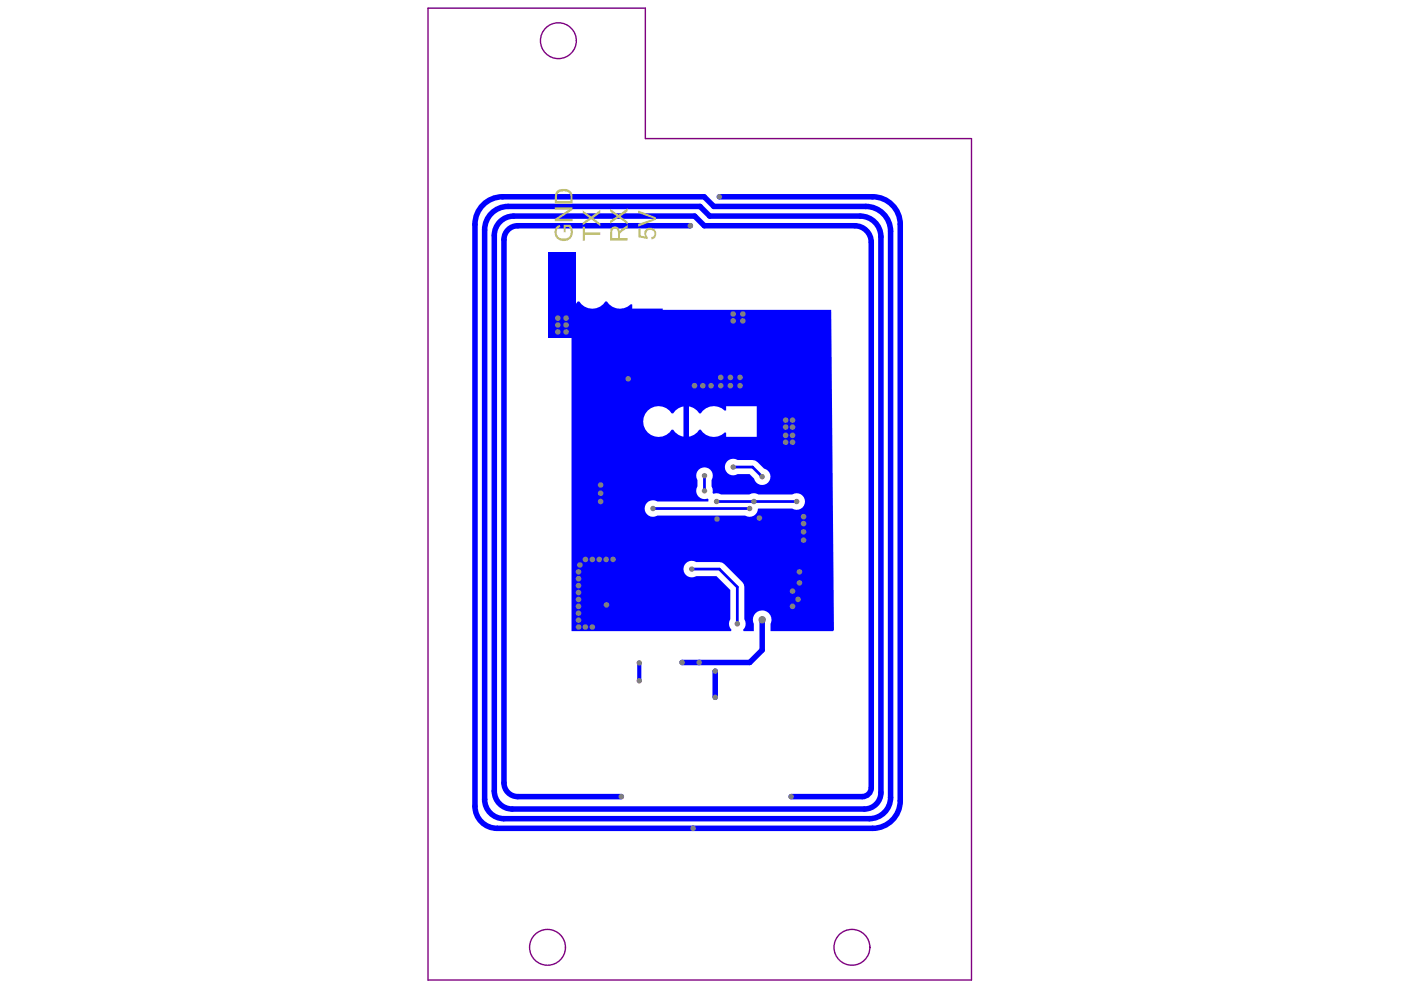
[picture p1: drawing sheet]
<svg xmlns="http://www.w3.org/2000/svg" width="297mm" height="210mm" viewBox="0 0 297 210" stroke-linecap="round" stroke-linejoin="round" font-family="sans-serif">
<g fill="none" stroke="#800080" stroke-width=".29">
<path d="M90.7 1.7h46.1v27.7h69.2v178.4h-115.3z"/>
<circle cx="118.4" cy="8.6" r="3.8"/>
<circle cx="116.1" cy="200.9" r="3.8"/>
<circle cx="180.6" cy="200.9" r="3.8"/>
</g>
<path d="M116.2 62.6v8.9h5v62.3h33.8l.1-.3a1.75 1.75 0 0 1-.3-2.2v-6.2l-2.9-2.9h-4.3a1.76 1.76 0 0 1-2.7-1.5 1.76 1.76 0 0 1 2.7-1.5l5.5 .1 4.3 4.1 .3 .5 .1 .6 .1 6.9a1.76 1.76 0 0 1-.3 2.1l.1 .3h2.1v-1.6a1.97 1.97 0 0 1 1.8-2.8 1.97 1.97 0 0 1 1.8 2.8v1.6h13.2l.2-.2-.6-67.9h-35.7v-.3h-6.5v-.8l-.2-.1a3.3 3.3 0 0 1-5.2-.6h-.2a3.3 3.3 0 0 1-5.6 0h-.3a3.3 3.3 0 0 1-2.2 1.5v-3.2h-1.2v3.2a3.1 3.1 0 0 1-2.6-2.8zM146.1 86.2a3.2 3.2 0 0 1 2.2 1.5h.2a3.3 3.3 0 0 1 5.2-.6l.3-.1v-.9h6.4v6.5h-6.4v-.8l-.3-.1a3.3 3.3 0 0 1-5.2-.6h-.2a3.3 3.3 0 0 1-2.2 1.5zM137.3 87.1a3.3 3.3 0 0 1 5.1 .6h.3a3.3 3.3 0 0 1 2.2-1.5v6.4a3.2 3.2 0 0 1-2.2-1.5h-.3a3.3 3.3 0 0 1-4.8 .8 3.3 3.3 0 0 1-.3-4.8zM154.2 97.8a1.75 1.75 0 0 1 2.2-.3l3.7 .1 1.9 1.8a1.76 1.76 0 0 1 .8 2.9 1.76 1.76 0 0 1-2.9-.8l-1-1h-2.5a1.76 1.76 0 0 1-2.3-.4 1.76 1.76 0 0 1 .1-2.3zM137.2 106.6a1.75 1.75 0 0 1 2.2-.3h10.8v-.4l-.2-.2a1.75 1.75 0 0 1-2-.5 1.75 1.75 0 0 1-.1-2.1v-1.3a1.76 1.76 0 0 1 1.5-2.7 1.76 1.76 0 0 1 1.5 2.7v1.3l.2 .5v.9l.2 .2a1.66 1.66 0 0 1 1.6 .1h6.1a1.75 1.75 0 0 1 1.8 0h7.2a1.76 1.76 0 0 1 2.7 1.5 1.76 1.76 0 0 1-2.7 1.5h-7.2a1.86 1.86 0 0 1-2.8 1.5h-18.6a1.76 1.76 0 0 1-2.3-.4 1.76 1.76 0 0 1 .1-2.3z" fill="#00f"/>
<g fill="none" stroke="#00f" stroke-width="1.2">
<path d="M100.7 47.6v123.4M102.8 48.7v120.8M104.8 49.9v117.8M106.6 41.7h42.7l2 2.1h32.2M106.9 50.8v115.2M107.7 43.8h40.7l2.1 2h31.9M108.9 45.8h38.4l2 2.1h31.9M109.8 47.9h36.6M119.7 55.8v6.4M152.5 41.7h32.5M184.7 51.4v115.6M186.8 50.2v117.8"/>
<path d="M188.8 49v120.1M190.9 47.6v122.2M161.6 131.4v6.4l-2.6 2.7h-14.4M151.6 142.3v5.6M105.4 175.6h79.6M106.8 173.6h77.5M108.6 171.5h74.7M109.8 168.9h21.9M167.7 168.9h15.1"/>
</g>
<path d="M155.4 99h4.1l2.1 2.1M138.4 107.8h20.5M149.4 100.8v3.3M151.9 106.3h17M146.7 120.7h5.8l3.8 3.8v7.8" fill="none" stroke="#00f" stroke-width=".58"/>
<path d="M135.5 140.5v3.8" fill="none" stroke="#00f" stroke-width=".88"/>
<path d="M116.2 53.4h5.9v18.1h-5.9z" fill-rule="evenodd" fill="#00f"/>
<g fill="none" stroke="#00f" stroke-width="1.2">
<path d="M106.6 41.7a5.8 5.8 0 0 0-5.9 5.9M107.7 43.8a5 5 0 0 0-4.9 4.9M108.9 45.8a4.1 4.1 0 0 0-4.1 4.1M109.8 47.9a2.92 2.92 0 0 0-2.9 2.9M181.2 47.9a3.5 3.5 0 0 1 3.5 3.5M182.4 45.8a4.4 4.4 0 0 1 4.4 4.4M183.5 43.8a5.3 5.3 0 0 1 5.3 5.2M185 41.7a5.9 5.9 0 0 1 5.9 5.9M100.7 171a4.7 4.7 0 0 0 4.7 4.6M102.8 169.5a4.1 4.1 0 0 0 4 4.1M104.8 167.7a3.8 3.8 0 0 0 3.8 3.8M106.9 166a2.92 2.92 0 0 0 2.9 2.9"/>
<path d="M184.7 167a1.89 1.89 0 0 1-1.9 1.9M186.8 168a3.5 3.5 0 0 1-3.5 3.5M188.8 169.1a4.5 4.5 0 0 1-4.5 4.5M190.9 169.8a5.9 5.9 0 0 1-5.9 5.8"/>
</g>
<g fill="#808080">
<circle cx="156.3" cy="132.3" r=".59"/>
<circle cx="144.6" cy="140.5" r=".59"/>
<circle cx="148.2" cy="140.5" r=".59"/>
<circle cx="161.6" cy="131.4" r=".79"/>
<circle cx="152.5" cy="41.7" r=".58"/>
<circle cx="146.4" cy="47.9" r=".59"/>
<circle cx="135.5" cy="144.3" r=".58"/>
<circle cx="135.5" cy="140.5" r=".58"/>
<circle cx="151.6" cy="147.9" r=".58"/>
<circle cx="151.6" cy="142.3" r=".58"/>
<circle cx="138.4" cy="107.8" r=".58"/>
<circle cx="158.9" cy="107.8" r=".58"/>
<circle cx="149.4" cy="104.1" r=".58"/>
<circle cx="149.4" cy="100.8" r=".58"/>
<circle cx="151.9" cy="106.3" r=".58"/>
<circle cx="120" cy="67.5" r=".59"/>
<circle cx="118.3" cy="67.5" r=".59"/>
<circle cx="118.3" cy="68.9" r=".59"/>
<circle cx="120" cy="68.9" r=".59"/>
<circle cx="120" cy="70.4" r=".59"/>
<circle cx="118.3" cy="70.4" r=".59"/>
<circle cx="146.7" cy="120.7" r=".58"/>
<circle cx="168.9" cy="106.3" r=".58"/>
<circle cx="156.9" cy="81.8" r=".59"/>
<circle cx="156.9" cy="80" r=".59"/>
<circle cx="154.9" cy="80" r=".59"/>
<circle cx="154.9" cy="81.8" r=".59"/>
<circle cx="152.8" cy="81.8" r=".59"/>
<circle cx="152.8" cy="80" r=".59"/>
<circle cx="150.8" cy="81.8" r=".59"/>
<circle cx="149" cy="81.8" r=".59"/>
<circle cx="147.2" cy="81.8" r=".59"/>
<circle cx="166.6" cy="92.3" r=".59"/>
<circle cx="168" cy="92.3" r=".59"/>
<circle cx="168" cy="89.1" r=".59"/>
<circle cx="166.6" cy="89.1" r=".59"/>
<circle cx="168" cy="90.5" r=".59"/>
<circle cx="166.6" cy="90.5" r=".59"/>
<circle cx="159.8" cy="106.3" r=".59"/>
<circle cx="161.6" cy="101.1" r=".58"/>
<circle cx="155.4" cy="99" r=".58"/>
<circle cx="170.4" cy="111" r=".59"/>
<circle cx="170.4" cy="112.8" r=".59"/>
<circle cx="170.4" cy="114.5" r=".59"/>
<circle cx="169.5" cy="121.2" r=".59"/>
<circle cx="168" cy="125.3" r=".59"/>
<circle cx="168" cy="128.6" r=".59"/>
<circle cx="122.7" cy="132.9" r=".59"/>
<circle cx="123" cy="119.8" r=".59"/>
<circle cx="128.6" cy="128.3" r=".59"/>
<circle cx="124.1" cy="132.9" r=".59"/>
<circle cx="125.6" cy="132.9" r=".59"/>
<circle cx="169.2" cy="127.1" r=".59"/>
<circle cx="169.5" cy="123.6" r=".59"/>
<circle cx="122.7" cy="131.5" r=".59"/>
<circle cx="122.7" cy="130" r=".59"/>
<circle cx="122.7" cy="128.6" r=".59"/>
<circle cx="122.7" cy="127.1" r=".59"/>
<circle cx="122.7" cy="125.6" r=".59"/>
<circle cx="122.7" cy="124.2" r=".59"/>
<circle cx="122.7" cy="122.7" r=".59"/>
<circle cx="122.7" cy="121.2" r=".59"/>
<circle cx="124.1" cy="118.6" r=".59"/>
<circle cx="125.6" cy="118.6" r=".59"/>
<circle cx="127" cy="118.6" r=".59"/>
<circle cx="128.5" cy="118.6" r=".59"/>
<circle cx="130" cy="118.6" r=".59"/>
<circle cx="127.3" cy="106.3" r=".59"/>
<circle cx="127.3" cy="102.8" r=".59"/>
<circle cx="127.3" cy="104.6" r=".59"/>
<circle cx="161" cy="109.8" r=".59"/>
<circle cx="152" cy="110.1" r=".59"/>
<circle cx="133.2" cy="80.3" r=".58"/>
<circle cx="155.4" cy="66.6" r=".59"/>
<circle cx="157.5" cy="66.6" r=".59"/>
<circle cx="157.5" cy="68" r=".59"/>
<circle cx="155.4" cy="68" r=".59"/>
<circle cx="170.4" cy="109.6" r=".59"/>
<circle cx="166.6" cy="93.8" r=".59"/>
<circle cx="168" cy="93.8" r=".59"/>
<circle cx="147" cy="175.6" r=".59"/>
<circle cx="131.7" cy="168.9" r=".59"/>
<circle cx="167.7" cy="168.9" r=".59"/>
</g>
<g fill="#c0c073">
<path d="M123.5 48.1h.5v1.2h3.3v.5h-3.3v1.2h-.5z"/>
<path d="M123.5 44.6l1.9 1.3 1.9-1.4v.6l-1.5 1.2 1.5 1.1v.6l-1.9-1.5-1.9 1.3v-.6l1.5-1-1.5-1.1z"/>
<path d="M135.4 48.5h.4v1.4l1 .2a1.24 1.24 0 0 1 .9-1.8 1.24 1.24 0 0 1 1.4 1.4 1 1 0 0 1-1 1.1v-.5a.8 .8 0 0 0 .6-1.1 .8 .8 0 0 0-1.2-.4 .79 .79 0 0 0-.5 .7 .79 .79 0 0 0 .4 .7l-.1 .5-1.9-.4z"/>
<path d="M135.3 44.6l3.8 1.5v.5l-3.8 1.5v-.6l3.3-1.2-3.3-1.2z"/>
<path d="M129.3 44.3l1.9 1.3 1.9-1.5v.7l-1.5 1.1 1.5 1.1v.6l-1.9-1.5-1.9 1.3v-.6l1.5-1-1.5-1z"/>
<path d="M117.9 48.1l.7-.4 .2 .4a1.32 1.32 0 0 0-.7 1.7 1.32 1.32 0 0 0 1.6 .8 1.44 1.44 0 0 0 1.2-1 1.44 1.44 0 0 0-.3-1.5h-.7v1.1h-.4v-1.5h1.4l.5 .8v.9a1.94 1.94 0 0 1-1.6 1.7 1.94 1.94 0 0 1-2.1-1.1 1.73 1.73 0 0 1 0-1.5z"/>
<path d="M117.6 44h3.8v.5l-3 1.9h3v.5h-3.8v-.5l3-2h-3z"/>
<path d="M129.6 48.4a1.03 1.03 0 0 1 1.1-.3 1.03 1.03 0 0 1 .7 1l.4-.6 1.3-.8v.6l-.9 .6a1.17 1.17 0 0 0-.8 1v.6h1.7v.5h-3.8v-1.8zM129.9 48.7l-.1 1.8h1.2v-1.1a.66 .66 0 0 0-.3-.8 .66 .66 0 0 0-.8 .1z"/>
<path d="M118 40.6l.1-.1a2.09 2.09 0 0 1 3.2 .6l.1 2.1h-3.8l.1-2zM118.3 40.9l-.2 .6v1.1h2.9v-.8a1.27 1.27 0 0 0-1.8-1.2z"/>
</g>
</svg>
